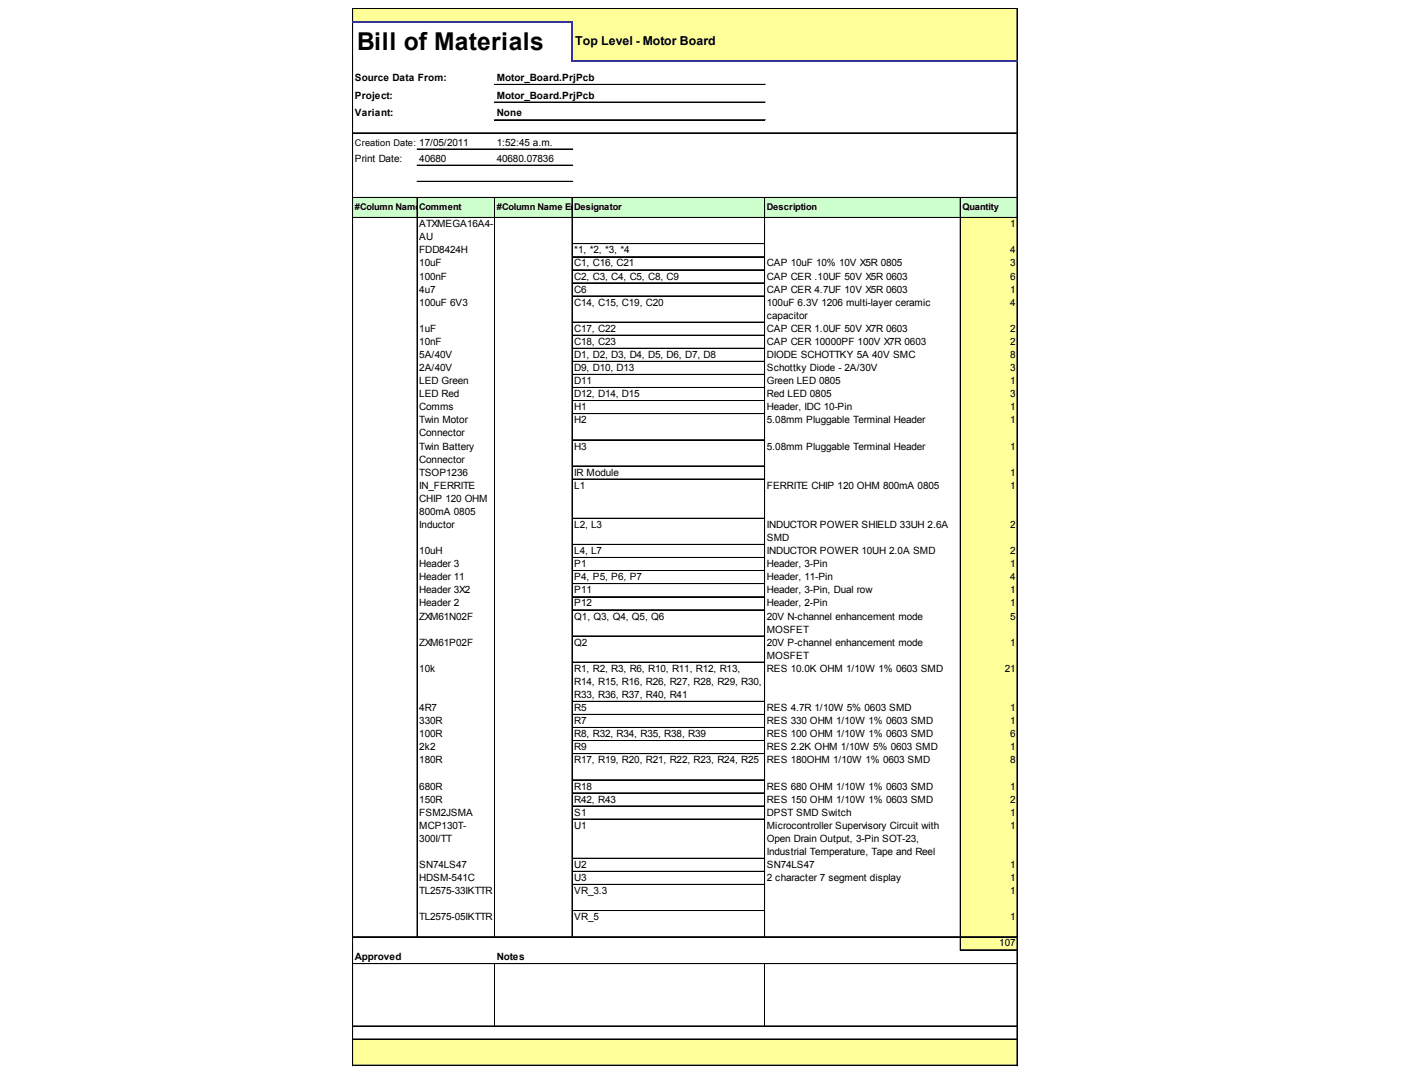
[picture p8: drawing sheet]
<svg xmlns="http://www.w3.org/2000/svg" width="271mm" height="207mm" viewBox="0 0 271 207" stroke-linecap="round" stroke-linejoin="round" font-family="sans-serif">
<defs><g id="words">
<text font-size="4.7" x="67.9" y="9.6">Bill of Materials</text>
<text font-size="2.3" x="109.3" y="8.7">Top Level - Motor Board</text>
<g font-size="1.9">
<text x="67.5" y="15.4">Source Data From:</text>
<text x="94.5" y="15.4">Motor_Board.PrjPcb</text>
<text x="67.5" y="18.8">Project:</text>
<text x="67.5" y="22.2">Variant:</text>
<text x="94.5" y="18.8">Motor_Board.PrjPcb</text>
<text x="94.5" y="22.2">None</text>
<text x="94.5" y="27.7">1:52:45 a.m.</text>
<text x="67.5" y="30.8">Print Date:</text>
<text x="79.7" y="30.8">40680</text>
<text x="94.5" y="30.8">40680.07836</text>
<text x="79.7" y="43.2">ATXMEGA16A4-</text>
<text x="79.7" y="45.7">AU</text>
<text x="192" y="43.2">1</text>
<text x="79.7" y="48.2">FDD8424H</text>
<text x="79.7" y="50.7">10uF</text>
<text x="79.7" y="53.2">100nF</text>
<text x="109.2" y="48.2">*1, *2, *3, *4</text>
<text x="109.2" y="50.7">C1, C16, C21</text>
<text x="109.2" y="53.2">C2, C3, C4, C5, C8, C9</text>
<text x="145.8" y="50.7">CAP 10uF 10% 10V X5R 0805</text>
<text x="145.8" y="53.2">CAP CER .10UF 50V X5R 0603</text>
<text x="192" y="48.2">4</text>
<text x="192" y="50.7">3</text>
<text x="192" y="53.2">6</text>
<text x="79.7" y="55.6">4u7</text>
<text x="79.7" y="58.1">100uF 6V3</text>
<text x="109.2" y="55.6">C6</text>
<text x="109.2" y="58.1">C14, C15, C19, C20</text>
<text x="145.8" y="55.6">CAP CER 4.7UF 10V X5R 0603</text>
<text x="145.8" y="58.1">100uF 6.3V 1206 multi-layer ceramic</text>
<text x="192" y="55.6">1</text>
<text x="192" y="58.1">4</text>
<text x="79.7" y="63.1">1uF</text>
<text x="79.7" y="65.6">10nF</text>
<text x="109.2" y="63.1">C17, C22</text>
<text x="109.2" y="65.6">C18, C23</text>
<text x="145.8" y="60.6">capacitor</text>
<text x="145.8" y="63.1">CAP CER 1.0UF 50V X7R 0603</text>
<text x="145.8" y="65.6">CAP CER 10000PF 100V X7R 0603</text>
<text x="192" y="63.1">2</text>
<text x="192" y="65.6">2</text>
<text x="79.7" y="68.1">5A/40V</text>
<text x="79.7" y="70.6">2A/40V</text>
<text x="109.2" y="68.1">D1, D2, D3, D4, D5, D6, D7, D8</text>
<text x="109.2" y="70.6">D9, D10, D13</text>
<text x="145.8" y="68.1">DIODE SCHOTTKY 5A 40V SMC</text>
<text x="145.8" y="70.6">Schottky Diode - 2A/30V</text>
<text x="192" y="68.1">8</text>
<text x="192" y="70.6">3</text>
<text x="79.7" y="73.1">LED Green</text>
<text x="79.7" y="75.5">LED Red</text>
<text x="109.2" y="73.1">D11</text>
<text x="109.2" y="75.5">D12, D14, D15</text>
<text x="145.8" y="73.1">Green LED 0805</text>
<text x="145.8" y="75.5">Red LED 0805</text>
<text x="192" y="73.1">1</text>
<text x="192" y="75.5">3</text>
<text x="79.7" y="78">Comms</text>
<text x="79.7" y="80.5">Twin Motor</text>
<text x="79.7" y="83">Connector</text>
<text x="109.2" y="78">H1</text>
<text x="109.2" y="80.5">H2</text>
<text x="145.8" y="78">Header, IDC 10-Pin</text>
<text x="145.8" y="80.5">5.08mm Pluggable Terminal Header</text>
<text x="192" y="78">1</text>
<text x="192" y="80.5">1</text>
<text x="79.7" y="85.5">Twin Battery</text>
<text x="79.7" y="88">Connector</text>
<text x="109.2" y="85.5">H3</text>
<text x="145.8" y="85.5">5.08mm Pluggable Terminal Header</text>
<text x="192" y="85.5">1</text>
<text x="79.7" y="90.5">TSOP1236</text>
<text x="79.7" y="92.9">IN_FERRITE</text>
<text x="79.7" y="95.4">CHIP 120 OHM</text>
<text x="109.2" y="90.5">IR Module</text>
<text x="109.2" y="92.9">L1</text>
<text x="145.8" y="92.9">FERRITE CHIP 120 OHM 800mA 0805</text>
<text x="192" y="90.5">1</text>
<text x="192" y="92.9">1</text>
<text x="79.7" y="97.9">800mA 0805</text>
<text x="79.7" y="100.4">Inductor</text>
<text x="109.2" y="100.4">L2, L3</text>
<text x="145.8" y="100.4">INDUCTOR POWER SHIELD 33UH 2.6A</text>
<text x="192" y="100.4">2</text>
<text x="79.7" y="105.4">10uH</text>
<text x="79.7" y="107.9">Header 3</text>
<text x="109.2" y="105.4">L4, L7</text>
<text x="109.2" y="107.9">P1</text>
<text x="145.8" y="102.9">SMD</text>
<text x="145.8" y="105.4">INDUCTOR POWER 10UH 2.0A SMD</text>
<text x="145.8" y="107.9">Header, 3-Pin</text>
<text x="192" y="105.4">2</text>
<text x="192" y="107.9">1</text>
<text x="79.7" y="110.4">Header 11</text>
<text x="79.7" y="112.8">Header 3X2</text>
<text x="109.2" y="110.4">P4, P5, P6, P7</text>
<text x="109.2" y="112.8">P11</text>
<text x="145.8" y="110.4">Header, 11-Pin</text>
<text x="145.8" y="112.8">Header, 3-Pin, Dual row</text>
<text x="192" y="110.4">4</text>
<text x="192" y="112.8">1</text>
<text x="79.7" y="115.3">Header 2</text>
<text x="79.7" y="117.8">ZXM61N02F</text>
<text x="109.2" y="115.3">P12</text>
<text x="109.2" y="117.8">Q1, Q3, Q4, Q5, Q6</text>
<text x="145.8" y="115.3">Header, 2-Pin</text>
<text x="145.8" y="117.8">20V N-channel enhancement mode</text>
<text x="192" y="115.3">1</text>
<text x="192" y="117.8">5</text>
<text x="79.7" y="122.8">ZXM61P02F</text>
<text x="109.2" y="122.8">Q2</text>
<text x="145.8" y="120.3">MOSFET</text>
<text x="145.8" y="122.8">20V P-channel enhancement mode</text>
<text x="145.8" y="125.3">MOSFET</text>
<text x="192" y="122.8">1</text>
<text x="79.7" y="127.8">10k</text>
<text x="109.2" y="127.8">R1, R2, R3, R6, R10, R11, R12, R13,</text>
<text x="109.2" y="130.2">R14, R15, R16, R26, R27, R28, R29, R30,</text>
<text x="145.8" y="127.8">RES 10.0K OHM 1/10W 1% 0603 SMD</text>
<text x="191" y="127.8">21</text>
<text x="79.7" y="135.2">4R7</text>
<text x="79.7" y="137.7">330R</text>
<text x="109.2" y="132.7">R33, R36, R37, R40, R41</text>
<text x="109.2" y="135.2">R5</text>
<text x="109.2" y="137.7">R7</text>
<text x="145.8" y="135.2">RES 4.7R 1/10W 5% 0603 SMD</text>
<text x="145.8" y="137.7">RES 330 OHM 1/10W 1% 0603 SMD</text>
<text x="192" y="135.2">1</text>
<text x="192" y="137.7">1</text>
<text x="79.7" y="140.2">100R</text>
<text x="79.7" y="142.7">2k2</text>
<text x="109.2" y="140.2">R8, R32, R34, R35, R38, R39</text>
<text x="109.2" y="142.7">R9</text>
<text x="145.8" y="140.2">RES 100 OHM 1/10W 1% 0603 SMD</text>
<text x="145.8" y="142.7">RES 2.2K OHM 1/10W 5% 0603 SMD</text>
<text x="192" y="140.2">6</text>
<text x="192" y="142.7">1</text>
<text x="79.7" y="145.2">180R</text>
<text x="109.2" y="145.2">R17, R19, R20, R21, R22, R23, R24, R25</text>
<text x="145.8" y="145.2">RES 180OHM 1/10W 1% 0603 SMD</text>
<text x="192" y="145.2">8</text>
<text x="79.7" y="150.1">680R</text>
<text x="79.7" y="152.6">150R</text>
<text x="79.7" y="155.1">FSM2JSMA</text>
<text x="109.2" y="150.1">R18</text>
<text x="109.2" y="152.6">R42, R43</text>
<text x="109.2" y="155.1">S1</text>
<text x="145.8" y="150.1">RES 680 OHM 1/10W 1% 0603 SMD</text>
<text x="145.8" y="152.6">RES 150 OHM 1/10W 1% 0603 SMD</text>
<text x="145.8" y="155.1">DPST SMD Switch</text>
<text x="192" y="150.1">1</text>
<text x="192" y="152.6">2</text>
<text x="192" y="155.1">1</text>
<text x="79.7" y="157.6">MCP130T-</text>
<text x="79.7" y="160.1">300I/TT</text>
<text x="109.2" y="157.6">U1</text>
<text x="145.8" y="157.6">Microcontroller Supervisory Circuit with</text>
<text x="145.8" y="160.1">Open Drain Output, 3-Pin SOT-23,</text>
<text x="192" y="157.6">1</text>
<text x="79.7" y="165.1">SN74LS47</text>
<text x="79.7" y="167.5">HDSM-541C</text>
<text x="109.2" y="165.1">U2</text>
<text x="109.2" y="167.5">U3</text>
<text x="145.8" y="162.6">Industrial Temperature, Tape and Reel</text>
<text x="145.8" y="165.1">SN74LS47</text>
<text x="145.8" y="167.5">2 character 7 segment display</text>
<text x="192" y="165.1">1</text>
<text x="192" y="167.5">1</text>
<text x="79.7" y="170">TL2575-33IKTTR</text>
<text x="109.2" y="170">VR_3.3</text>
<text x="192" y="170">1</text>
<text x="79.7" y="175">TL2575-05IKTTR</text>
<text x="109.2" y="175">VR_5</text>
<text x="190" y="180">107</text>
<text x="192" y="175">1</text>
<text x="67.5" y="182.5">Approved</text>
<text x="94.5" y="182.5">Notes</text>
</g>
<g font-size="1.8">
<text x="67.5" y="27.7">Creation Date: 17/05/2011</text>
<text x="67.5" y="40">#Column NameCEormmeootprint</text>
<text x="82.2" y="40">ror:Fnt</text>
<text x="94.5" y="40">#Column Name Er</text>
<text x="109.2" y="40">Designaef</text>
<text x="109.2" y="40">ror:LibRtor</text>
<text x="145.8" y="40">Description</text>
<text x="183" y="40">Quantity</text>
</g>
</g></defs>
<g fill="#ff9">
<path d="M67.1 1.7h126.4v2.6h-126.4z"/>
<path d="M108.8 4.2h84.7v7.5h-84.7z"/>
</g>
<path d="M67.1 37.5h126.4v4h-126.4z" fill="#cfc"/>
<g fill="#ff9">
<path d="M182.6 41.3h10.9v5.2h-10.9z"/>
<path d="M182.6 46.3h10.9v2.7h-10.9z"/>
<path d="M182.6 48.8h10.9v2.6h-10.9z"/>
<path d="M182.6 51.3h10.9v2.6h-10.9z"/>
<path d="M182.6 53.8h10.9v2.6h-10.9z"/>
<path d="M182.6 56.3h10.9v5.1h-10.9z"/>
<path d="M182.6 61.2h10.9v2.7h-10.9z"/>
<path d="M182.6 63.7h10.9v2.7h-10.9z"/>
<path d="M182.6 66.2h10.9v2.6h-10.9z"/>
<path d="M182.6 68.7h10.9v2.6h-10.9z"/>
<path d="M182.6 71.2h10.9v2.6h-10.9z"/>
<path d="M182.6 73.7h10.9v2.6h-10.9z"/>
<path d="M182.6 76.2h10.9v2.6h-10.9z"/>
<path d="M182.6 78.6h10.9v5.2h-10.9z"/>
<path d="M182.6 83.6h10.9v5.1h-10.9z"/>
<path d="M182.6 88.6h10.9v2.6h-10.9z"/>
<path d="M182.6 91.1h10.9v7.6h-10.9z"/>
<path d="M182.6 98.5h10.9v5.2h-10.9z"/>
<path d="M182.6 103.5h10.9v2.6h-10.9z"/>
<path d="M182.6 106h10.9v2.6h-10.9z"/>
<path d="M182.6 108.5h10.9v2.6h-10.9z"/>
<path d="M182.6 111h10.9v69.7h-10.9z"/>
<path d="M67.1 197.6h126.4v5.1h-126.4z"/>
</g>
<g fill="none" stroke="#000" stroke-width=".19">
<path d="M67 1.6v2.4M67 4.3v198.4M67.1 1.6v2.4M67.1 4.3v198.4M67.2 1.6h126.3M94 16h51.5M94 16.1h51.5M94 19.4h51.5M94 19.5h51.5M193.4 1.7v9.7M193.4 11.7v191M67.2 25.3h126.3"/>
<path d="M67.2 37.5h126.3M67.2 37.6h126.3M79.3 37.7v140.6M79.3 28.3h29.6M79.3 28.4h29.6M79.3 31.4h29.6M79.3 31.5h29.6M79.3 34.5h29.6M79.4 37.7v140.6M94 37.7v140.6M94 22.8h51.5M94.1 37.7v140.6"/>
<path d="M108.8 37.7v140.6M145.4 37.7v140.6M182.6 37.7v143M67.2 41.3h126.3M67.2 41.4h126.3M108.9 46.3h36.5M108.9 46.4h36.5M108.9 48.8h36.5M108.9 48.9h36.5M108.9 51.3h36.5M108.9 51.4h36.5M108.9 53.8h36.5"/>
<path d="M108.9 53.9h36.5M108.9 56.3h36.5M108.9 61.2h36.5M108.9 61.3h36.5M108.9 63.7h36.5M108.9 63.8h36.5M108.9 66.2h36.5M108.9 66.3h36.5M108.9 68.7h36.5M108.9 68.8h36.5M108.9 71.2h36.5M108.9 71.3h36.5"/>
<path d="M108.9 73.7h36.5M108.9 76.2h36.5M108.9 78.6h36.5M108.9 78.7h36.5M108.9 83.6h36.5M108.9 83.7h36.5M108.9 88.6h36.5M108.9 88.7h36.5M108.9 91.1h36.5M108.9 91.2h36.5M108.9 98.5h36.5M108.9 98.6h36.5"/>
<path d="M108.9 103.5h36.5M108.9 103.6h36.5M108.9 106h36.5M108.9 106.1h36.5M108.9 108.5h36.5M108.9 108.6h36.5M108.9 111h36.5M108.9 113.5h36.5M108.9 115.9h36.5M108.9 116h36.5M108.9 120.9h36.5M108.9 121h36.5"/>
<path d="M108.9 125.9h36.5M108.9 126h36.5M108.9 133.4h36.5M108.9 135.8h36.5M108.9 135.9h36.5M108.9 138.3h36.5M108.9 138.4h36.5M108.9 140.8h36.5M108.9 140.9h36.5M108.9 143.3h36.5M108.9 143.4h36.5M108.9 148.3h36.5"/>
<path d="M108.9 150.8h36.5M108.9 153.2h36.5M108.9 153.3h36.5M108.9 155.7h36.5M108.9 155.8h36.5M67.2 178.1h126.3M67.2 178.2h126.3M108.9 163.2h36.5M108.9 163.3h36.5M108.9 165.7h36.5M108.9 165.8h36.5M108.9 168.2h36.5"/>
<path d="M108.9 173.1h36.5M108.9 173.2h36.5M67.2 183.2h126.3M67.2 183.3h126.3M67.2 195.1h126.3M67.2 195.2h126.3M67.2 197.6h126.3M94.1 183.4v11.7M145.4 183.4v11.7M182.7 180.6h10.8M182.7 180.7h10.8M67.2 202.5h126.3"/>
<path d="M67.2 202.6h126.3"/>
</g>
<path d="M67 4.2h41.9M108.8 4.3v7.4M108.9 11.5h84.6" fill="none" stroke="#339" stroke-width=".29"/>
<use href="#words"/>
</svg>
